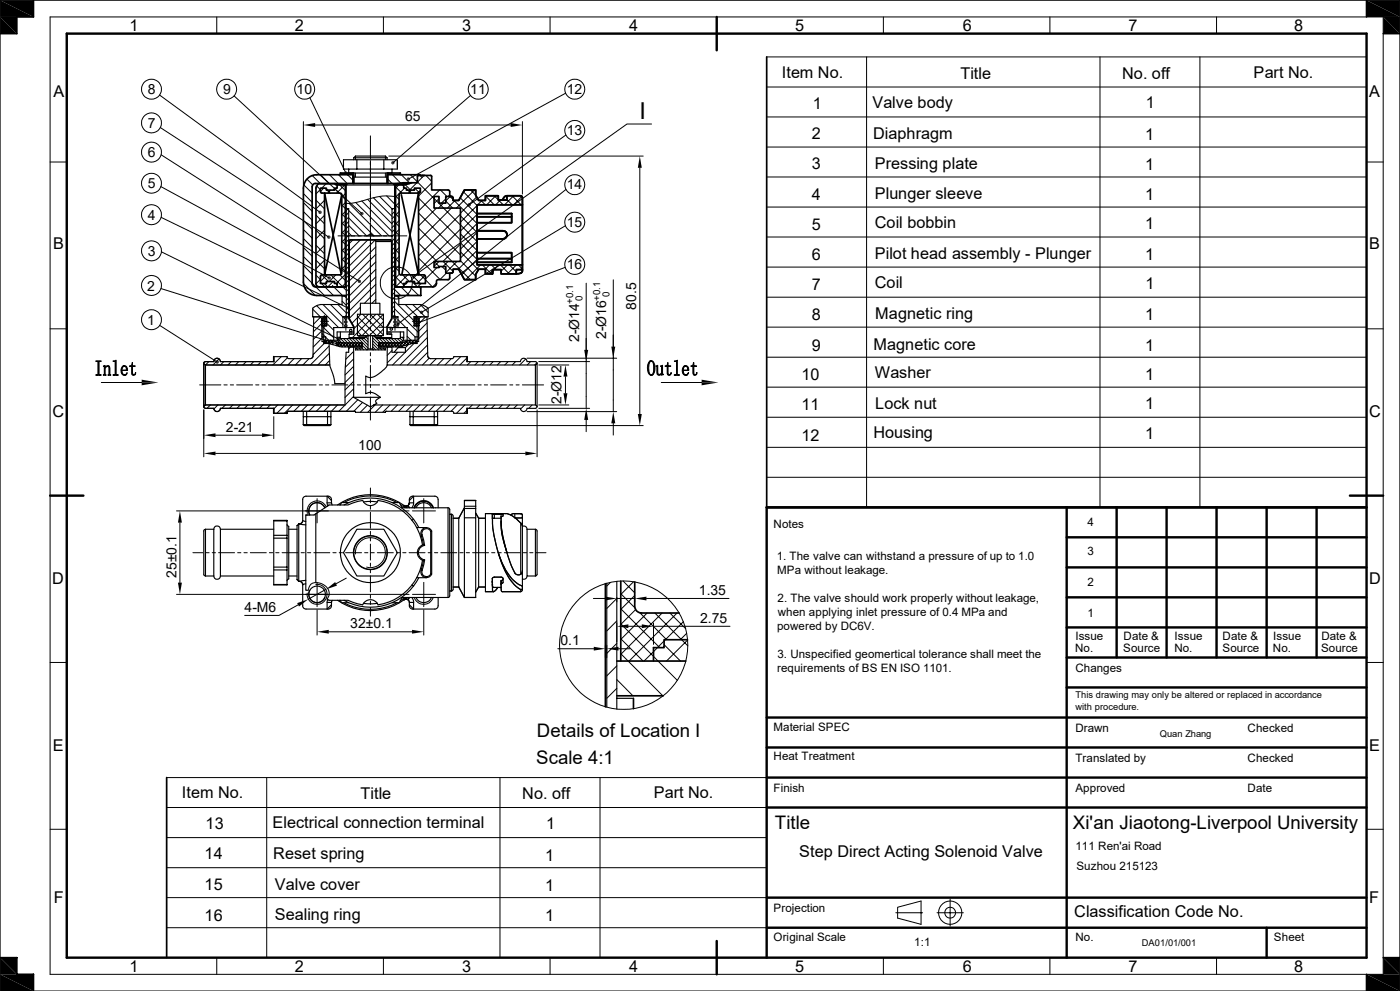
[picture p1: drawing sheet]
<svg xmlns="http://www.w3.org/2000/svg" width="420mm" height="297mm" viewBox="0 0 420 297" stroke-linecap="round" stroke-linejoin="round" font-family="sans-serif">
<defs><g id="words">
<text font-size="7" x="191.9" y="35.8">I</text>
<g font-size="5.6">
<text x="161" y="221">Details of Location I</text>
<text x="160.9" y="228.9">Scale 4:1</text>
<text x="232.5" y="248.5">Title</text>
<text x="321.9" y="248.5">Xi'an Jiaotong-Liverpool University</text>
</g>
<g font-size="4.9">
<text x="38.9" y="9.3">1</text>
<text x="88.5" y="9.3">2</text>
<text x="138.7" y="9.3">3</text>
<text x="188.7" y="9.3">4</text>
<text x="238.5" y="9.3">5</text>
<text x="288.8" y="9.3">6</text>
<text x="338.5" y="9.3">7</text>
<text x="388.3" y="9.3">8</text>
<text x="234.5" y="23.4">Item No.</text>
<text x="288.1" y="23.5">Title</text>
<text x="336.6" y="23.6">No. off</text>
<text x="376.1" y="23.3">Part No.</text>
<text x="16" y="29.1">A</text>
<text x="410.7" y="29.1">A</text>
<text x="243.9" y="32.6">1</text>
<text x="261.7" y="32.3">Valve body</text>
<text x="343.8" y="32.5">1</text>
<text x="243.6" y="41.7">2</text>
<text x="261.9" y="41.6">Diaphragm</text>
<text x="343.5" y="42">1</text>
<text x="243.6" y="50.8">3</text>
<text x="262.4" y="50.7">Pressing plate</text>
<text x="343.5" y="51">1</text>
<text x="243.6" y="59.9">4</text>
<text x="262.4" y="59.7">Plunger sleeve</text>
<text x="343.5" y="59.9">1</text>
<text x="243.6" y="69">5</text>
<text x="262.4" y="68.5">Coil bobbin</text>
<text x="343.5" y="68.7">1</text>
<text x="15.9" y="74.8">B</text>
<text x="243.6" y="78">6</text>
<text x="262.4" y="77.7">Pilot head assembly - Plunger</text>
<text x="343.5" y="77.9">1</text>
<text x="410.7" y="74.8">B</text>
<text x="243.6" y="87">7</text>
<text x="262.4" y="86.3">Coil</text>
<text x="343.7" y="86.7">1</text>
<text x="243.6" y="96">8</text>
<text x="262.6" y="95.7">Magnetic ring</text>
<text x="343.5" y="96">1</text>
<text x="243.6" y="105.1">9</text>
<text x="262" y="104.9">Magnetic core</text>
<text x="343.5" y="105.1">1</text>
<text x="240.4" y="113.8">10</text>
<text x="262.4" y="113.3">Washer</text>
<text x="343.5" y="113.8">1</text>
<text x="15.7" y="125.1">C</text>
<text x="240.4" y="122.8">11</text>
<text x="262.6" y="122.6">Lock nut</text>
<text x="343.5" y="122.6">1</text>
<text x="410.7" y="125.1">C</text>
<text x="262" y="131.4">Housing</text>
<text x="343.5" y="131.7">1</text>
<text x="240.4" y="132.1">12</text>
<text x="15.6" y="175">D</text>
<text x="410.7" y="175">D</text>
<text x="15.9" y="225">E</text>
<text x="410.7" y="225">E</text>
<text x="54.6" y="239.3">Item No.</text>
<text x="108.2" y="239.5">Title</text>
<text x="156.7" y="239.6">No. off</text>
<text x="196.1" y="239.3">Part No.</text>
<text x="61.7" y="248.5">13</text>
<text x="81.7" y="248.2">Electrical connection terminal</text>
<text x="163.8" y="248.5">1</text>
<text x="61.4" y="257.6">14</text>
<text x="82" y="257.6">Reset spring</text>
<text x="163.5" y="257.9">1</text>
<text x="239.8" y="256.9">Step Direct Acting Solenoid Valve</text>
<text x="61.4" y="266.7">15</text>
<text x="82.4" y="266.7">Valve cover</text>
<text x="163.5" y="266.9">1</text>
<text x="16.1" y="270.7">F</text>
<text x="61.4" y="275.9">16</text>
<text x="82.4" y="275.7">Sealing ring</text>
<text x="163.5" y="275.9">1</text>
<text x="322.2" y="275">Classification Code No.</text>
<text x="410.7" y="270.7">F</text>
<text x="38.9" y="291.3">1</text>
<text x="88.5" y="291.3">2</text>
<text x="138.6" y="291.2">3</text>
<text x="188.7" y="291.3">4</text>
<text x="238.5" y="291.2">5</text>
<text x="288.8" y="291.2">6</text>
<text x="338.5" y="291.2">7</text>
<text x="388.3" y="291.2">8</text>
</g>
<g font-size="4.2">
<text x="44.4" y="28.2">8</text>
<text x="66.9" y="28.2">9</text>
<text x="89" y="28.2">10</text>
<text x="141.1" y="28.2">11</text>
<text x="170" y="28.2">12</text>
<text x="44.4" y="38.3">7</text>
<text x="121.5" y="36.4">65</text>
<text x="170" y="40.5">13</text>
<text x="44.4" y="47">6</text>
<text x="44.4" y="56.3">5</text>
<text x="170" y="56.8">14</text>
<text x="44.4" y="65.9">4</text>
<text x="170" y="68">15</text>
<text x="44.4" y="76.7">3</text>
<text x="170" y="80.6">16</text>
<text x="44.2" y="87.1">2</text>
<text x="190.9" y="92.8" transform="rotate(-90 190.9 92.8)">80.5</text>
<text x="44.2" y="97.4">1</text>
<text x="181.9" y="101.6" transform="rotate(-90 181.9 101.6)">2-Ø16</text>
<text x="173.7" y="102.6" transform="rotate(-90 173.7 102.6)">2-Ø14</text>
<text x="168.4" y="121.2" transform="rotate(-90 168.4 121.2)">2-Ø12</text>
<text x="67.7" y="129.5">2-21</text>
<text x="107.5" y="134.8">100</text>
<text x="52.9" y="173.3" transform="rotate(-90 52.9 173.3)">25±0.1</text>
<text x="209.7" y="178.4">1.35</text>
<text x="73.3" y="183.4">4-M6</text>
<text x="105" y="188.3">32±0.1</text>
<text x="210" y="186.6">2.75</text>
<text x="168.1" y="193.4">0.1</text>
</g>
<g font-size="3.5">
<text x="232.1" y="158.1">Notes</text>
<text x="326.3" y="157.7">4</text>
<text x="233" y="167.8">1. The valve can withstand a pressure of up to 1.0</text>
<text x="326.3" y="166.4">3</text>
<text x="233.1" y="172">MPa without leakage.</text>
<text x="326.3" y="175.6">2</text>
<text x="233.3" y="180.3">2. The valve should work properly without leakage,</text>
<text x="233.3" y="184.5">when applying inlet pressure of 0.4 MPa and</text>
<text x="326.3" y="184.8">1</text>
<text x="233.1" y="188.7">powered by DC6V.</text>
<text x="322.6" y="191.7">Issue</text>
<text x="337.1" y="191.7">Date &amp;</text>
<text x="352.4" y="191.7">Issue</text>
<text x="366.8" y="191.7">Date &amp;</text>
<text x="382" y="191.7">Issue</text>
<text x="396.4" y="191.7">Date &amp;</text>
<text x="233.2" y="197.1">3. Unspecified geomertical tolerance shall meet the</text>
<text x="322.5" y="195.4">No.</text>
<text x="337" y="195.4">Source</text>
<text x="352.3" y="195.4">No.</text>
<text x="366.7" y="195.4">Source</text>
<text x="381.9" y="195.4">No.</text>
<text x="396.3" y="195.4">Source</text>
<text x="233.1" y="201.3">requirements of BS EN ISO 1101.</text>
<text x="322.6" y="201.3">Changes</text>
<text x="232.1" y="219.2">Material SPEC</text>
<text x="322.6" y="219.3">Drawn</text>
<text x="374.3" y="219.3">Checked</text>
<text x="232.1" y="227.9">Heat Treatment</text>
<text x="322.6" y="228.5">Translated by</text>
<text x="374.3" y="228.5">Checked</text>
<text x="232.1" y="237.4">Finish</text>
<text x="322.6" y="237.5">Approved</text>
<text x="374.3" y="237.5">Date</text>
<text x="322.6" y="254.7">111 Ren'ai Road</text>
<text x="322.9" y="260.7">Suzhou 215123</text>
<text x="232.1" y="273.4">Projection</text>
<text x="232.1" y="282.1">Original Scale</text>
<text x="274.3" y="283.6">1:1</text>
<text x="322.6" y="282.1">No.</text>
<text x="382.2" y="282.1">Sheet</text>
</g>
<g font-size="2.9">
<text x="182.9" y="89.1" transform="rotate(-90 182.9 89.1)">0</text>
<text x="171.9" y="91.1" transform="rotate(-90 171.9 91.1)">+0.1</text>
<text x="174.7" y="90.2" transform="rotate(-90 174.7 90.2)">0</text>
<text x="180" y="90.1" transform="rotate(-90 180 90.1)">+0.1</text>
</g>
<g font-size="2.8">
<text x="322.6" y="209.3">This drawing may only be altered or replaced in accordance</text>
<text x="322.6" y="212.9">with procedure.</text>
<text x="347.9" y="220.8">Quan Zhang</text>
<text x="342.5" y="283.6">DA01/01/001</text>
</g>
</g></defs>
<g fill="none" stroke="#000" stroke-width=".3">
<path d="M0 .1h419.9v296.9h-419.9zM15 5.1h400v286.9h-400zM65 5.1v5M115 5.1v5M165 5.1v5M230 17.1h180M260 17.1v135M265 5.1v5M315 5.1v5M330 17.1v135M360 17.1v135M365 5.1v5"/>
<path d="M47.9 28.5l48.1 35.1M48.1 38.2l50.5 32.9M70.2 28.7l38.3 35.3M91 36.4v19M93 29.3l10.8 22.6M94.5 37.5h58.7M141.1 28.6l-23.2 20.2M156.7 36.4v21.8M169.7 27.9l-47.2 25.8M195.5 37.2h-7.4l-64.7 46M230 26.1h180M230 35.1h180"/>
<path d="M15 48.6h5M48.3 55.9l50.5 27.4M48.3 46.4l59.5 37.9M91 58l2.6 2.6M91.1 55.4l2.5 2.5M92.1 53.7l1.7 1.7M93.7 52.6l2.4 2.4M94.8 60l2.6 2.6M95 55.8l1.1 1.1M96.1 56.8l-1.3 1.3M96.2 52.4l2.6 2.6M97.1 56.4l-1 1"/>
<path d="M97.5 56.4l.4 .4M97.8 55.1l-1.3 1.3M98.1 57l.9 .9M98.8 52.4l2.7 2.6M99.2 57l-.9 .9M100.3 56.5l1.4 1.4M101.1 56.3l-.1 .1M101.6 52.4l2.5 2.6M101.9 55.4l1.7 1.7M102.5 58.7l1.1 1.1M103.5 55.4l-2.5 2.5M103.6 58l-1.1 1.1"/>
<path d="M104.3 52.4l1.6 1.6M106.6 46.8v1.1M106.6 51.9v1.2M110.3 59.7l7.3 7.4M111.1 40.7v6.9M111.1 48.1v9M111.1 57.3v9.3M112 59.3l5.6 5.6M113.9 58.9l3.7 3.7M115.6 46.8v1.1M115.6 51.9v1.2M116 58.7l2.4 2.4"/>
<path d="M116.4 53.7l1.2 1.3M116.6 46.8h76.4M117.7 52.4l2.5 2.5M118.4 58.9a20.6 20.6 0 0 0-10.2 1.4l-2.7 .6-1.6 .1M118.7 58.7l1 1.1M118.7 56l1.8 1.9M119.7 55.4l-1 1M120.4 52.4l2.4 2.4M120.7 55.4l.4 .4M121.4 56.4l-2.7 2.7M121.6 55.4l1.6 1.6M121.7 56.4l.2 .2"/>
<path d="M122.3 57l.9 .9M123.1 52.4l2.2 2.2 2-2M123.5 57l-.9 .9M124.4 56.4l1.5 1.4M125.1 54.8l-2.2 2.2M125.2 54.5l17.9 17.9-5 4.9M125.6 59.4l12.5 12.5M125.8 52.4l.8 .8M126.1 57l-.8 .9M127.8 52.6l1.7 1.8M129.5 54.8l-3.9 4M131.7 59.5l-1.5 1.5"/>
<path d="M131.9 56.9l-6.3 6.3M132.1 56.9l2 2M133.7 59.6l-1.3 1.3M134.9 58.4l-.4 .5M135 58.9l.9 .9M135 58.9l-1.3 1.3M138 59.3l5.1 5-5 5M139 57.5l4.1 4.1-5 5M139.7 56.9l-.8 .8M141.1 56.9l1.6 1.6M142.4 56.9l-5.5 5.5M143 59l-4.9 4.9"/>
<path d="M145.6 58.7l2.7 2.7M146 58.7l-.4 .4M148.3 58.7l2.7 2.7M148.7 58.7l-2.7 2.7M150.1 59.9l-1.4 1.5M152.1 59.8l1.6 1.6M153.6 58.7l2.7 2.7M154.1 58.7l-2.7 2.7M156.4 58.7l.3 .3M156.6 58.8l-2.5 2.6M169.8 40.5l-29 20.9M169.8 56.8l-50.4 40.4"/>
<path d="M191.9 50.3v73.8M230 44.1h180M230 53h180M410 48.6h5M48.3 65.2l56 27M48.4 75.5l53.3 26.2M91 79.6l2.6 2.6M91 76.9l2.6 2.6M91 74.2l2.6 2.6M91 71.5l2.6 2.6M91 68.8l2.6 2.6M91 66.1l2.6 2.6"/>
<path d="M91 63.4l2.6 2.6M91 60.7l2.6 2.6M94.8 78l2.6 2.6M94.8 73.5l2.6 2.6M94.8 69l2.6 2.6M94.8 64.5l2.6 2.6M97.4 60l-2.6 2.6M97.4 64.5l-2.6 2.6M97.4 69l-2.6 2.6M97.4 73.5l-2.6 2.6M97.4 78l-2.6 2.6M101.4 70.7h3.2"/>
<path d="M102.5 77.6l1.1 1.1M102.5 66.8l1.1 1.1M102.5 61.4l1.1 1.1M102.5 74.9l1.1 1M102.5 72.2l1.1 1M102.5 69.5l1.1 1.1M102.5 64.1l1.1 1.1M103.6 74.2l-1.1 1M103.6 63.4l-1.1 1.1M103.6 66.1l-1.1 1M103.6 60.7l-1.1 1.1M103.6 68.8l-1.1 1.1"/>
<path d="M103.6 71.5l-1.1 1.1M103.6 76.9l-1.1 1M103.6 79.6l-1.1 1M103.9 62.3l.2 .2M104.5 62.5l-.6 .6M104.6 73.2l-.7 .7M104.6 79.9l-.7 .7M104.6 63.7l-.7 .8M104.6 65.1l-.7 .7M104.6 66.4l-.7 .7M104.6 67.7l-.7 .8M104.6 69.1l-.7 .7"/>
<path d="M104.6 70.4l-.7 .8M104.6 71.8l-.7 .7M104.6 74.5l-.7 .7M104.6 75.8l-.7 .8M104.6 77.2l-.7 .7M104.6 78.5l-.7 .8M104.6 69.8l.9 .9h1M104.6 67.6l3.1 3.1M104.6 65.3l5.4 5.4M104.6 63.1l7.6 7.6M104.7 61l9.8 9.7M105.9 71.9l-1.2 1.1"/>
<path d="M106.7 60.7l10 10M107.4 70.7h1M108.1 71.9l-3.4 3.4M108.5 60.2l9.1 9.1M109.3 70.7h4.8M110.4 71.9l-5.7 5.6M111.1 66.8v9.4M111.1 76.4v9.3M112.6 71.9l-7.9 7.9M112.7 74l-8 8M112.7 76.2l-8 8M112.7 78.5l-8 8"/>
<path d="M115 70.7h1M116.9 70.7h1M117.9 62.5l-.3 .3M118.4 72.9l-.8 .7M118.4 79.6l-.8 .7M118.4 63.4l-.8 .8M118.4 64.8l-.8 .7M118.4 66.1l-.8 .8M118.4 67.5l-.8 .7M118.4 68.8l-.8 .8M118.4 70.1l-.8 .8M118.4 71.5l-.8 .8"/>
<path d="M118.4 74.2l-.8 .7M118.4 75.6l-.8 .7M118.4 76.9l-.8 .7M118.4 78.2l-.8 .8M118.7 77.6l1 1M118.7 72.2l1 1M118.7 74.9l1 1M118.7 69.5l1 1M118.7 66.8l1 1.1M118.7 64.1l1 1.1M118.7 61.4l1 1M118.8 70.7h3.2"/>
<path d="M119.7 71.5l-1 1.1M119.7 63.4l-1 1.1M119.7 68.8l-1 1.1M119.7 76.9l-1 1M119.7 79.6l-1 1M119.7 66.1l-1 1.1M119.7 60.7l-1 1.1M119.7 74.2l-1 1M125.6 68.4l15.5 15.4M125.6 77.3l6.5 6.5M125.6 72.9l5.5 5.5M125.6 63.8l12.5 12.6"/>
<path d="M130.2 62.2l.2 .2M130.3 78.4l1.4 1.5M130.9 62.4l-5.3 5.3M131.7 78.4l-1.5 1.4M132.6 79.9l1.1 1.1M133.1 60.9l-1.6 1.5M133.7 60.3l2.1 2.1M134.4 78.4l-1.5 1.5M135.4 62.4l-9.8 9.8M136.2 60.1l6.9 6.9M136.5 60.1l-2.3 2.3M137.1 78.4l-3.4 3.3"/>
<path d="M138.1 73.2l-5.2 5.2 3 3M138.1 64.2l-12.5 12.5M138.1 68.7l-12.5 12.5M138.1 70.1l5 5-5.6 5.6M138.1 75.5l5.4 5.4M138.1 78.1l4.6 4.7M138.1 72.8l5 5M138.1 64.7l5 5-5 5M143.1 77.7l-4.6 4.6M143.1 67l-5 5M144.2 79.4l-4.5 4.4M144.3 60.1l1.3 1.3"/>
<path d="M144.6 60.1l-1.3 1.3M144.7 79.4l2.7 2.7M146.9 79.4l-1.3 1.3M147.4 79.4l1.4 1.4M149.6 79.4l-1.5 1.4M150.1 79.4l2.7 2.7M152.3 79.4l-2 1.9M152.8 79.4l2.1 2M154.9 79.4l-2.7 2.7M155.5 79.4l1.2 1.2M169.6 67.6l-43.2 26M230 62.1h180"/>
<path d="M230 71h180M15 98.6h5M47.9 97.5l17.3 11M48.3 86.5l53.2 16.7M91 82.3l6.3 6.3M91.1 85l3.5 3.6M93.8 92.7l2.3 2.3M94.8 82.5l1.3 1.3M95 91.6l6.6 6.6M96.1 95.1l-2 2.1M96.1 83.7l-1.3 1.3M96.1 84.7l3.9 3.9"/>
<path d="M96.2 96.3h2.4M96.5 96.9l-2.5 2.5M96.5 96.5l1.1 1.1M96.5 82.4l2.1 2M96.6 95.9l1.3 1.3M96.6 99.1l-2.6 2.6M96.6 100l1 1M96.6 97.7l3.5 3.5M96.6 97.6v4.8M96.7 95.4l1.3 1.2M96.9 91.3l6 5.9M97.1 95l.9 1"/>
<path d="M97.1 97.7v3.3M97.3 94.5v3.5M97.5 95l-1 1M97.8 95.4l-1.2 1.3M98 95.9l-1.3 1.3M98 96.6l-1 1M98 96.9l2.1 2.1M98.1 82.4l-2 1.9M99.1 91.3l3.8 3.7M99.2 82.4l4.7 4.6M99.7 85.6l3 3M99.9 84.4l-1.6 1.6-1-1"/>
<path d="M100.8 82.4l-2 2M101.4 91.3l2.5 2.5M101.9 82.4l1.7 1.6M102.5 80.3l1.1 1M102.6 90.3l1.3 1.2M103.4 88.8l.5 .5M103.6 82.3l-2.7 2.7M103.6 85l-1 1M103.8 94.5v4.5M104.6 86.6l-.7 .7M104.6 93.3l-.7 .8M104.6 81.2l-.7 .8"/>
<path d="M104.6 82.5l-.7 .8M104.6 83.9l-.7 .8M104.6 85.3l-.7 .7M104.6 88l-.7 .7M104.6 89.3l-.7 .7M104.6 90.6l-.7 .8M104.6 92l-.7 .8M104.6 94.7l-.3 .3M107.2 94.9l5.7 5.7M107.2 99.4l1.3 1.2M107.2 97.1l3.5 3.5M108.1 92.1l-3.4 3.4"/>
<path d="M108.3 94.2l-2.8 2.7M108.8 94.2l6.2 6.2M110.5 94.2l-4.4 4.4M111 94.2l4 4M111.1 85.9v4.5M111.1 90.5v4.7M111.1 96.2v.9M111.1 98.1v.9M111.1 100v4.7M112.7 80.7l-8 8M112.7 83l-8 8M112.7 85.2l-8 8"/>
<path d="M112.7 87.5l-3.4 3.4M112.7 89.7l-1.1 1.2M112.8 94.2l-7.1 7M113.3 94.2l1.7 1.7M113.7 98.1h3.8M115 94.2l-6.4 6.4M115 96.4l-4.1 4.2M115 98.6l-1.9 2M118.4 94.8l.2 .2M118.4 86.3l-.8 .8M118.4 93l-.8 .8M118.4 83.6l-.8 .8"/>
<path d="M118.4 80.9l-.8 .8M118.4 82.3l-.8 .7M118.4 85l-.8 .7M118.4 87.7l-.8 .7M118.4 89l-.8 .7M118.4 90.4l-.8 .7M118.4 91.7l-.8 .8M118.4 94.4l-.6 .6M118.4 92.5l7.2 7.3M118.4 86.7l1.8 1.9M118.4 90.3l5.8 5.8M118.5 94.5v4.5"/>
<path d="M118.7 85.6l.3 .4M118.7 83l2.4 2.4M118.7 80.3l1 1M119.1 88.8l.5 .5M119.4 98l.1 .2M119.4 95.8l2.4 2.4M119.8 82.2l-1.1 1.1M120.3 86l2.6 2.6M120.8 82.4l2 2M121.6 91.3l3.7 3.7M121.8 85l-.7 .6M122.1 98.6l2.4 2.4"/>
<path d="M122.3 82.4l-3.6 3.6M122.4 84.4l-.5 .5M123 86l2.6 2.6M123.5 82.4l2.6 2.6M123.6 84.4l1.6 1.6M123.7 96.3h2.3M123.8 91.3l3.8 3.7M124.4 95.4l1.3 1.3M124.7 95l1 1.1M125 94.5v3.5M125 82.4l-2 2M125.1 97.7v3.3"/>
<path d="M125.2 95l-1 .9 1.3 1.3M125.5 95.4l-1.3 1.2 1 1M125.6 81.8l4.1 4.2M125.6 97.6v4.8M125.7 95.8l-1.3 1.4M125.7 86l.5 .5M125.7 96.5l-1 1M126.1 91.3l2.3 2.3M126.3 85l-1 1M127.5 82.6l-2.4 2.4M127.7 95l-2 1.9M128.1 96.7l-2.5 2.6"/>
<path d="M128.2 98.9l-3.1 3.1M130.9 84.8l-1.1 1.2M131.1 80.2l-3.5 3.5M133.7 81.8v.1M133.9 81.9l-1.9 1.9M134.6 81.9l.3 .3M142.7 83.5l-.3 .3M147.7 81.2l-.8 .9M156.7 80.3l-.5 .5M169.5 80.1l-44.1 16.7M175.9 84.9v37.5M184 83.9v39.5"/>
<path d="M230 80.1h180M230 89.1h180M230 98h180M410 98.6h5M30.4 114.6h12.1M59.9 115.4h6.4M62.7 108.4l-1.1 1M65.7 107.6l-1.8 1.8M67.1 108.4l-1 1M67.2 115.4h1M69.1 115.4h1M69.4 108.4l-1 1"/>
<path d="M71 115.4h4.8M71.6 108.4l-1 1M73.9 108.4l-1 1M76.1 108.4l-1 1M76.7 115.4h1M78.4 108.4l-1.1 1M78.6 115.4h1M80.5 115.4h4.8M80.6 108.4l-1 1M84.4 106.9l-2.6 2.5M86.2 107.3l-2.1 2.1M86.2 115.4h1"/>
<path d="M88.1 115.4h1M88.2 107.5l-1.8 1.9M90 115.4h4.8M90.5 107.5l-1.9 1.9M92.7 107.5l-1.9 1.9M95.8 115.4h.9M97 101l-3 3M97.2 103l-3.3 3.3M97.4 102.9v.1M97.4 102.1l.9 .9M97.7 115.4h.9M97.7 101.1l.9 .9"/>
<path d="M98.2 102l1.2 1.2M98.2 102l-.8 .8M98.7 103.7l-5.6 5.7M98.8 105.9l-3.5 3.5M98.9 108l-1.3 1.4M99.1 102l.8 .8M99.1 102l-1 1M99.6 115.4h4.8M99.8 102.2l-.9 .8M99.9 103l-.2 .3M101.1 101.3l2.7 2.7M101.3 102.5l-.4 .4 1 1"/>
<path d="M101.5 102.6l1.4 1.4M101.8 101.1l2.8 2.9M101.9 102.7l-.9 .9M102.8 102.8l-1 1M103 101.5l2.5 2.5M103.7 102.8l-1.2 1.2M104 101.5l2.5 2.5M104.6 102.8l-1.2 1.2M104.9 101.5l2.5 2.5M105.3 115.4h1M105.5 102.8l-1.2 1.2M105.7 101.5l2.5 2.5"/>
<path d="M106.1 105.3l-2.4 2.4M106.1 107.6l-2.5 2.5M106.1 109.8l-2.6 2.6M106.1 112.1l-2.6 2.5M106.1 114.3l-2.6 2.6M106.1 116.5l-2.6 2.6M106.1 118.8l-4.5 4.5M106.4 102.8l-1.8 1.8M106.6 101.5l3.5 3.4M106.8 104.4l.6 .5M107.2 115.4h1M107.3 102.8l-1.2 1.2"/>
<path d="M107.4 119.8l-3.5 3.5M107.6 101.5l2.8 2.9M107.7 104.4l.5 .5M108.2 102.8l-1.2 1.2M108.5 101.5l1.9 2M108.6 103.3l-.7 .7M108.6 104.4l.5 .5M109.1 115.4h4.8M109.2 101.4l1.2 1.1M109.7 101l.7 .6M110.2 100.6l.2 .2M111.1 119v6.9"/>
<path d="M111.1 105.7v.9M111.1 107.6v.9M111.1 109.5v4.8M111.1 115.2v1M111.1 117.1v1M111.8 101.3l2.8 2.7M111.8 104.9h.1M111.8 103.9l.9 1M111.8 103l1.8 1.9M111.8 102.2l1.8 1.8M112.1 100.6l3.3 3.4M113.6 103.9v.1"/>
<path d="M113.8 101.5l2.5 2.5M114 104.4l.6 .5M114.5 102.8l-.9 .8M114.7 101.5l2.5 2.5M114.8 115.4h1M114.9 104.4l.5 .5M115.4 102.8l-1.2 1.2M115.6 101.5l2.5 2.5M116.3 102.8l-1.2 1.2M116.4 104l-.2 .3M116.5 101.5l2.5 2.5M116.7 115.4h1"/>
<path d="M117.2 102.8l-1.2 1.2M117.4 101.5l2.5 2.5M117.6 105l-1.4 1.5M118.1 102.8l-1.2 1.2M118.3 101.5l2.3 2.3 1.7-1.6M118.6 115.4h4.8M119 102.8l-1.2 1.2M119.2 101.5l1.2 1.1M119.3 105.6l-3.1 3.2M119.9 102.8l-1.2 1.2M120.1 101.5l.7 .7M120.4 102.7l.9 .9"/>
<path d="M120.6 101.1l.5 .5M121 102.5l-1.4 1.5M121.2 102.5l.8 .9M121.6 105.6l-3.8 3.8M121.8 102.3l.9 .9M122.1 100.8l2.2 2.2M122.6 102.1l.8 .9M123.4 102l-1.5 1.4M124.2 102l.7 .6M124.2 102l-1.1 1.1M124.3 115.4h1M124.9 102.3l-3.3 3.2"/>
<path d="M126.2 115.4h1M128.1 115.4h4.8M128.2 101.1l-8.2 8.3M128.3 103.4l-6 6M128.3 105.6l-3.8 3.8M128.7 107.4l-2 2M130.9 107.5l-1.9 1.9M133.1 107.5l-1.9 1.9M133.9 115.4h.9M135.4 107.5l-1.9 1.9M135.8 115.4h.9M137.7 115.4h4.8"/>
<path d="M138.2 106.9l-2.5 2.5M140.1 107.2l-2.1 2.2M141.2 108.4l-1 1M143.4 115.4h1M143.5 108.4l-1 1M145.3 115.4h1M145.7 108.4l-1 1M147.2 115.4h4.7M148 108.4l-1.1 1M150.2 108.4l-1 1M152.4 108.4l-1 1M152.9 115.4h.9"/>
<path d="M154.7 108.4l-1 1M154.8 115.4h.9M156.7 115.4h6.4M157.7 107.6l-1.8 1.8M158.1 107.4h26.9M159.2 108.4l-1 1M161.1 108.7l-.7 .7M161.6 109.4h9M161.6 108.4h15.3M169.6 112.9v5M198.4 114.6h12.1M230 107.1h180"/>
<path d="M230 116h180M61.1 121.8v.1M61.1 122.9v14M63.1 121.4l-1 1M64.6 135.9h93M64.6 130.4h14M65.4 121.4l-1.3 1.2M67.6 121.4l-1 1M69.8 121.4l-1 1M72.1 121.4l-1 1M74.3 121.4l-1 1M76.6 121.4l-1 1"/>
<path d="M78.8 121.4l-.9 1M81.1 121.4l-1 1M82.1 124.9v6.5M83.3 121.4l-1.2 1.2M85.6 121.4l-2.5 2.5M87.8 121.4l-2.5 2.5M90 121.4l-1.9 1.9M92.3 121.4l-1.9 1.9M94.5 121.4l-1.9 1.9M96.8 121.4l-1.9 1.9M99 121.4l-1.8 1.9M101.3 121.4l-1.9 1.9"/>
<path d="M108.8 120.6l-2.7 2.7M110.2 121.5l-2.1 2.1M112.5 121.4l-2.2 2.2M114.8 121.4l-2.2 2.2M117 121.4l-2.2 2.2M119.3 121.4l-2 1.9M121.5 121.4l-1.9 1.9M123.7 121.4l-1.9 1.9M126 121.4l-1.9 1.9M128.2 121.4l-1.9 1.9M130.5 121.4l-1.9 1.9M131.1 127.6h61.9"/>
<path d="M132.7 121.4l-1.9 1.9M135 121.4l-1.9 1.9M137.2 121.4l-1.9 1.9M139.4 121.4l-2.5 2.5M140.1 122.9l-.9 1M141.7 121.4l-1 1M143.9 121.4l-1 1M146.2 121.4l-1 1M148.4 121.4l-1 1M150.7 121.4l-1.1 1M152.9 121.4l-1 1M155.2 121.4l-1.1 1"/>
<path d="M157.4 121.4l-1.3 1.2M158.1 123.4h26.9M159.6 121.4l-1 1M161.1 122.9v14M161.6 121.4h9M161.6 122.4h15.3M175.9 125.9v3.5M184 126.9v3.5M230 125.1h180M230 134.1h180M53 153.1h69.7M54 156.6v18"/>
<path d="M91.6 153.1h6.9M95.1 149.4v7.3M97.9 151.9a3 3 0 0 0-3.8-1.6 3 3 0 0 0-1.9 3.6M111.1 146.3v2.5M111.1 149.7v1M111.1 151.6v1M111.1 153.5v4.8M111.1 159.3v.9M123.7 153.1h6.9M124.3 152.2a2.99 2.99 0 0 1 2.8-2.1 2.99 2.99 0 0 1 2.9 2.1M127.1 149.4v7.3M230 143h180"/>
<path d="M53 178.1h69.7M57.9 165.7h2.9M61.8 165.7h.9M63.7 165.7h.9M65.6 165.7h4.8M71.3 165.7h1M73.2 165.7h1M75.1 165.7h4.8M80.8 165.7h1M82.7 165.7h1M84.6 165.7h4.8M90.3 165.7h1"/>
<path d="M91.6 178.1h6.9M92.2 165.7h1M92.5 176.9a2.48 2.48 0 0 1 3.7-2.1 2.99 2.99 0 0 1 1.9 4.7M94.1 165.7h4.8M94.7 175.2a2.99 2.99 0 0 1 3.4 2.8 2.99 2.99 0 0 1-3.1 3.1 2.99 2.99 0 0 1-2.8-3.3M95.1 174.5v7.3M97.7 176.7l-5.2 2.9M99.9 165.7h.9M101.8 165.7h.9M103.7 165.7h4.8M103.9 173.3l-3.1 1.7M106.6 166a4.5 4.5 0 0 1 4.6-4.9 4.5 4.5 0 0 1 4.4 5.1 4.5 4.5 0 0 1-5.6 3.8"/>
<path d="M109.4 165.7h1M111.1 161.2v.9M111.1 163.1v4.8M111.1 168.8v1M111.1 170.7v1M111.1 172.6v4.8M111.1 178.3v1M111.3 165.7h1M113.2 165.7h4.8M118.9 165.7h1M120.8 165.7h1M122.7 165.7h4.8"/>
<path d="M123.7 178.1h6.9M124.3 179.1a2.99 2.99 0 0 0 2.8 2 2.99 2.99 0 0 0 2.9-2M127.1 174.5v7.3M128.4 165.7h1M130.3 165.7h1M132.2 165.7h4.8M138 165.7h.9M139.9 165.7h.9M141.8 165.7h4.8M147.5 165.7h1M149.4 165.7h1M151.3 165.7h4.8"/>
<path d="M152.1 165.6h.1M157 165.7h1M158.9 165.7h1M160.8 165.7h3M178 179.4h3.5M183.1 174.5l-1.1 1.1M185 179v1.4M186.2 177.9l4.3 4.3M186.9 174.1l3.5 3.6M190 174.4l-3.8 3.8M190.4 178.5l-4.2 4.2M190.4 179.4h-5.4l-3 3"/>
<path d="M190.4 179.1v1.3M193.9 179.4h24.8M15 198.5h5M89.5 181.3l-5.8 3.1h-10.3M95.1 182.8v7.5M98.6 189.4h25M111.1 180.2v1M111.1 182.1v2.6M127.1 182.8v7.5M167.3 194.4h10.8M181.6 193.4v3.7M181.6 194.4h.4"/>
<path d="M182 193.4v3.7M185 186.1l-3 3M185 192.8l-3 3M185 199.6l-3 3M185 186.7v5.7M185.5 194.4h3.5M186.2 195.9l12.6 12.6M186.2 186.9l17 17M186.2 191.4l6.7 6.7M186.2 182.5l11.7 11.6M188.5 187.7h4M190.7 182.7l-4.5 4.5"/>
<path d="M191.9 183.6l8.1 8.1M194.1 183.7l-7.9 7.9M196 186.7v6.4M196 187.7h23M196.5 183.7l9.8 9.8M198.6 183.7l-12.4 12.4M199.2 193.2l4.9 4.9M201 183.7l4.7 4.7M203.1 183.7l-14.4 14.4M205 186.3l-11.8 11.8M206 189.8l-1.9 1.9M206.3 191.8l-6.4 6.3"/>
<path d="M410 198.5h5M185 206.3l-3 3M185 203.7l4.9 4.8M50 233h180M80 233v54M150 233v54M180 233v54M15 248.5h5M50 242h180M50 251h180M410 248.5h5M50 260.1h180"/>
<path d="M50 269h180M50 278h180M268.7 273.6h8.1M269.3 271.9l7-1.9v7l-7-1.8zM281.1 273.6h7.9M285 269.5v8.1M65 287v5M115 287v5M165 287v5M265 287v5M315 287v5M365 287v5"/>
<circle cx="45.4" cy="36.8" r="3"/>
<circle cx="45.4" cy="26.7" r="2.99"/>
<circle cx="68" cy="26.7" r="3"/>
<circle cx="91.4" cy="26.7" r="3"/>
<circle cx="143.5" cy="26.7" r="3"/>
<circle cx="172.4" cy="26.7" r="3"/>
<circle cx="172.4" cy="39.1" r="3"/>
<circle cx="45.4" cy="45.6" r="2.99"/>
<circle cx="45.4" cy="54.9" r="2.99"/>
<circle cx="172.4" cy="55.4" r="3"/>
<circle cx="45.4" cy="75.2" r="2.99"/>
<circle cx="45.4" cy="64.3" r="2.99"/>
<circle cx="172.4" cy="79.2" r="3"/>
<circle cx="172.4" cy="66.6" r="3"/>
<circle cx="45.4" cy="85.6" r="2.99"/>
<circle cx="45.4" cy="95.8" r="2.99"/>
<circle cx="118.9" cy="84.8" r="4.8"/>
<circle cx="187.1" cy="193.4" r="19.2"/>
<circle cx="285" cy="273.5" r="3.5"/>
<circle cx="285" cy="273.5" r="1.63"/>
</g>
<g fill="none" stroke="#000" stroke-width=".72">
<path d="M20 10.1h390v276.9h-390zM215 5.1v10M15 148.5h10M320 152.1v134.9M335 152.1v45M350 152.1v45M365 152.1v45M380 152.1v45M395 152.1v45M405 148.5h10M410 152.1h-180v134.9M320 179h90"/>
<path d="M320 170.1h90M320 161h90M320 197.1h90M320 188h90M230 215.1h180M320 206h90M230 233h180M230 224h180M230 242h180M230 278h180M230 269h180M380 278v9"/>
<path d="M215 282v10"/>
</g>
<g fill="#000">
<path d="M0 .1l10 5h-10zM0 5.1l5 5h-5zM0 5.1h5v5zM0 .1h10v5zM410 .1l9.9 5h-9.9zM410 .1h9.9v5zM415 5.1l4.9 5h-4.9zM415 5.1h4.9v5zM91 37.5l3.5-.6v1.2zM153.2 36.9l3.5 .6-3.5 .6zM103.3 51.9h.5l-.5 .2zM103.3 52.1l.5-.2-.3 .4z"/>
<path d="M103.4 51.6l.4 .3h-.5zM103.8 51.9l-.1 .5-.2-.1zM103.4 51.6l.1-.2 .3 .5zM103.8 51.9l.2 .4-.3 .1zM103.5 51.4h.3v.5zM103.8 51.9l.4 .3-.2 .1zM103.8 51.4l.3 .1-.3 .4zM103.8 51.9h.5l-.1 .3zM104.1 51.5l.1 .1-.4 .3zM103.8 51.9l.4-.3 .1 .3zM117.4 48.6l.5 .2-.5 .1zM117.4 48.9l.5-.1-.4 .3z"/>
<path d="M117.5 49.1l.4-.3-.2 .5zM117.5 48.4l.4 .4-.5-.2zM117.9 48.8v.5h-.2zM117.5 48.4l.3-.1 .1 .5zM117.9 48.8l.3 .3-.3 .2zM117.8 48.3h.2l-.1 .5zM117.9 48.8l.4 .1-.1 .2zM118 48.3l.2 .2-.3 .3zM117.9 48.8l.5-.1-.1 .2zM117.9 48.8l.3-.3 .2 .2zM122 53.7h.5l-.5 .2zM122 53.9l.5-.2-.2 .4z"/>
<path d="M122.1 53.4l.4 .3h-.5zM122.5 53.7v.5l-.2-.1zM122.3 53.2l.2 .5-.4-.3zM122.5 53.7l.2 .4-.2 .1zM122.3 53.2h.2v.5zM122.5 53.7l.4 .2-.2 .2zM122.5 53.2l.3 .1-.3 .4zM122.5 53.7h.5l-.1 .2zM122.8 53.3l.1 .1-.4 .3zM122.5 53.7l.4-.3 .1 .3zM191.9 46.8l.6 3.5h-1.2zM95.5 63.6h.5l-.5 .2z"/>
<path d="M95.5 63.8l.5-.2-.3 .5zM95.6 63.3l.4 .3h-.5zM96 63.6v.5h-.3zM95.8 63.2l.2 .4-.4-.3zM96 63.6l.2 .5h-.2zM95.8 63.2l.3-.1-.1 .5zM96 63.6l.4 .3-.2 .2zM96.1 63.1l.2 .1-.3 .4zM96 63.6l.5 .1-.1 .2zM96.3 63.2l.2 .2-.5 .2zM96 63.6l.5-.2v.3zM98.1 71l.5 .1-.4 .2z"/>
<path d="M98.2 70.8l.4 .3-.5-.1zM98.2 71.3l.4-.2-.2 .4zM98.6 71.1v.5l-.2-.1zM98.2 70.8l.2-.2 .2 .5zM98.6 71.1l.3 .4-.3 .1zM98.4 70.6h.3l-.1 .5zM98.6 71.1l.5 .2-.2 .2zM98.7 70.6l.2 .1-.3 .4zM98.6 71.1h.5v.2zM98.9 70.7l.2 .1-.5 .3zM98.6 71.1l.5-.3v.3zM108.1 63.9l.4 .1-.4 .2z"/>
<path d="M108.1 64.2l.4-.2-.3 .4zM108.2 63.7l.3 .3-.4-.1zM108.5 64v.5l-.3-.1zM108.2 63.7l.2-.2 .1 .5zM108.5 64l.2 .5h-.2zM108.4 63.5h.3l-.2 .5zM108.5 64l.4 .3-.2 .2zM108.7 63.5l.2 .1-.4 .4zM108.5 64l.6 .1-.2 .2zM108.5 64l.6-.1v.2zM108.9 63.6l.2 .3-.6 .1zM140.3 61.4h.5l-.4 .3z"/>
<path d="M140.3 61.2l.5 .2h-.5zM140.4 61.7l.4-.3-.3 .4zM140.5 61l.3 .4-.5-.2zM140.8 61.4v.5l-.3-.1zM140.5 61l.2-.1 .1 .5zM140.8 61.4l.3 .4-.3 .1zM140.7 60.9h.3l-.2 .5zM140.8 61.4l.4 .2-.1 .2zM141 60.9l.2 .2-.4 .3zM140.8 61.4l.5-.1-.1 .3zM140.8 61.4l.4-.3 .1 .2zM98.3 83.3h.5l-.5 .3z"/>
<path d="M98.3 83.1l.5 .2h-.5zM98.3 83.6l.5-.3-.3 .4zM98.3 83.1l.2-.2 .3 .4zM98.8 83.3v.5l-.3-.1zM98.5 82.9l.3-.1v.5zM98.8 83.3l.2 .4-.2 .1zM98.8 82.8h.2l-.2 .5zM98.8 83.3l.4 .2-.2 .2zM98.8 83.3h.5l-.1 .2zM99 82.8l.2 .2-.4 .3zM98.8 83.3l.4-.3 .1 .3zM103.8 92.3l.5-.1-.4 .3z"/>
<path d="M103.8 92l.5 .2-.5 .1zM103.9 92.5l.4-.3-.2 .5zM104 91.8l.3 .4-.5-.2zM104.3 92.2v.6l-.2-.1zM104 91.8l.2-.1 .1 .5zM104.3 92.2l.3 .5-.3 .1zM104.2 91.7l.3 .1-.2 .4zM104.3 92.2l.4 .3-.1 .2zM104.5 91.8l.2 .1-.4 .3zM104.3 92.2h.5l-.1 .3zM104.3 92.2l.4-.3 .1 .3zM107.3 84.3h.5l-.4 .3z"/>
<path d="M107.4 84.6l.4-.3-.3 .5zM107.4 84.1l.4 .2h-.5zM107.8 84.3v.5h-.3zM107.6 83.9l.2 .4-.4-.2zM107.8 84.3l.2 .5h-.2zM107.6 83.9l.2-.1v.5zM107.8 84.3l.4 .3-.2 .2zM107.8 83.8l.3 .1-.3 .4zM107.8 84.3l.5 .1-.1 .2zM108.1 83.9l.1 .2-.4 .2zM107.8 84.3l.4-.2 .1 .3zM118.9 97.2h.5l-.4 .3z"/>
<path d="M118.9 97l.5 .2h-.5zM119 97.5l.4-.3-.2 .4zM119 96.8l.4 .4-.5-.2zM119.4 97.2l.1 .5-.3-.1zM119 96.8l.3-.1 .1 .5zM119.4 97.2l.3 .4-.2 .1zM119.3 96.7h.2l-.1 .5zM119.4 97.2l.4 .2-.1 .2zM119.5 96.7l.3 .2-.4 .3zM119.4 97.2l.4-.1v.3zM119.4 97.2l.4-.3v.2zM124.9 96.7l.5 .1-.5 .1z"/>
<path d="M124.9 96.9l.5-.1-.3 .4zM125 96.4l.4 .4-.5-.1zM125.4 96.8l-.1 .5-.2-.1zM125 96.4l.2-.1 .2 .5zM125.4 96.8l.2 .4-.3 .1zM125.2 96.3h.3l-.1 .5zM125.4 96.8l.4 .3-.2 .1zM125.5 96.3l.2 .1-.3 .4zM125.4 96.8l.5 .1-.1 .2zM125.4 96.8l.5-.2v.3zM125.7 96.4l.2 .2-.5 .2zM125.9 93.6h.5l-.4 .3z"/>
<path d="M126 93.3l.4 .3h-.5zM126 93.9l.4-.3-.2 .4zM126.4 93.6v.5l-.2-.1zM126 93.3l.2-.1 .2 .4zM126.4 93.6l.3 .4-.3 .1zM126.2 93.2l.2-.1v.5zM126.4 93.1l.3 .1-.3 .4zM126.4 93.6l.5 .3-.2 .1zM126.4 93.6h.6l-.1 .3zM126.7 93.2l.2 .1-.5 .3zM126.4 93.6l.5-.3 .1 .3zM42.5 113.8l5 .8h-5z"/>
<path d="M42.5 114.6h5l-5 .9zM64.7 108.5h.5l-.5 .2zM64.7 108.2l.5 .3h-.5zM64.7 108.7l.5-.2-.3 .4zM65.2 108.5v.5l-.3-.1zM64.7 108.2l.2-.2 .3 .5zM65.2 108.5l.2 .4-.2 .1zM64.9 108h.3v.5zM65.2 108.5l.4 .3-.2 .1zM65.2 108l.2 .1-.2 .4zM65.2 108.5h.5l-.1 .3zM65.4 108.1l.2 .1-.4 .3z"/>
<path d="M65.2 108.5l.4-.3 .1 .3zM101 103l.5 .2-.5 .1zM101 103.3l.5-.1-.4 .3zM101.1 102.8l.4 .4-.5-.2zM101.5 103.2l-.2 .4-.2-.1zM101.2 101.7h.5l-.4 .3zM101.3 101.5l.4 .2h-.5zM101.3 102l.4-.3-.2 .5zM101.5 103.2l.1 .5-.3-.1zM101.1 102.8l.3-.1 .1 .5zM101.4 101.3l.3 .4-.4-.2zM101.7 101.7v.5h-.2z"/>
<path d="M101.5 103.2l.3 .3-.2 .2zM101.4 102.7h.2l-.1 .5zM101.4 101.3l.3-.1v.5zM101.7 101.7l.3 .4-.3 .1zM101.5 103.2l.5 .1-.2 .2zM101.6 102.7l.3 .1-.4 .4zM101.7 101.2l.2 .1-.2 .4zM101.5 103.2l.5-.1v.2zM101.5 103.2l.4-.4 .1 .3zM101.7 101.7l.5 .2-.2 .2zM101.9 101.3l.2 .1-.4 .3zM101.7 101.7h.5v.2z"/>
<path d="M101.7 101.7l.4-.3 .1 .3zM169.6 109.4l.6 3.5h-1.2zM169 117.9h1.2l-.6 3.5zM175.3 104.9h1.1l-.5 3.5zM183.4 103.9h1.2l-.6 3.5zM210.5 113.8l5 .8h-5zM210.5 114.6h5l-5 .9zM61.1 135.9l3.5-.6v1.2zM61.1 130.4l3.5-.5v1.1zM78.6 129.9l3.5 .5-3.5 .6zM157.6 135.3l3.5 .6-3.5 .6zM175.9 122.4l.5 3.5h-1.1z"/>
<path d="M184 123.4l.6 3.5h-1.2zM191.3 124.1h1.2l-.6 3.5zM54 153.1l.6 3.5h-1.2zM53.4 174.6h1.2l-.6 3.5zM97.7 176.7l2.8-2.2 .6 1zM181.5 178.8l3.5 .6-3.5 .6zM190.4 179.4l3.5-.6v1.2zM89.2 180.8l3.3-1.2-2.8 2.2zM95.1 189.4l3.5-.6v1.1zM123.6 188.8l3.5 .6-3.5 .5zM178.1 193.8l3.5 .6-3.5 .6zM182 194.4l3.5-.6v1.2z"/>
<path d="M185 187.7l3.5-.6v1.2zM192.5 187.1l3.5 .6-3.5 .6zM0 287l5 5h-5zM0 287h5v5zM0 292l10 5h-10zM0 292h10v5zM410 292l9.9 5h-9.9zM410 292h9.9v5zM415 287l4.9 5h-4.9zM415 287h4.9v5z"/>
</g>
<g fill="none" stroke="#000" stroke-width=".51">
<path d="M10 .1v5h-5v5h-5M230 17.1v135M410 .1v5M415 10.1h4.9M100.4 55.1h2.3l.3 .3M102.5 58.4l-5.1 24v-24.5l5 24.3M104 55.4h-3.3l-.3-.3h-5l-.6 1v28.9a1.01 1.01 0 0 0 1 1M105.9 52.4h-10.9a4 4 0 0 0-4 4v28.2a4 4 0 0 0 4 4h8.9M105.9 51.9v3.1M106.1 51.9h-4v.5M106.1 52.4v2.6M116.1 52.4v2.6"/>
<path d="M116.1 51.9h4v.5M116.4 52.4h9.6v.2M116.4 51.9v3.1M118.3 55.4h3.2l2-.6h1.7l.1-2.1 3.9-.1 .3 .3v4l5.2 .1 .2 .4v1.5h.5M118.7 55.4h2.4v1h.8v.6h2.4v-.6h1.8v1.2l-.2 .2-5.7 .1-.5 .5v23.5l.5 .5h7.2l.2 .5v2.1h-3.3v-.6h-2.4v.6h-.8v1h-2.4zM120.4 58.4l5.2 24v-24.5l-5 24.3M122.9 55h-28.3a1.01 1.01 0 0 0-1 1v29a1.01 1.01 0 0 0 1 1h9.3M123.5 54.8h-2.5l-3 .4M126.6 52.6h.8M135.4 58.9l.5 .5M135.4 58.9h-1.7v2h-2v-2h-1.5v3.5h7.9v16h-7.9v1.8h1.5v-.3h2v2h1.7M152.1 58.7a1.71 1.71 0 0 0-1.4 1.2"/>
<path d="M156.2 58.7h-4.1v1.2h-2.6v-1.2h-3.9v1.4h-2l-.9-1.6v-1.6h-3.4l-1.7 3.2h-1.7v-.7M156.2 58.7l.5 .5M156.7 59.2v2.2h-13.6v18h13.6v1.4h-1.8v1.3h-4.6v-1.3h-2.6v1.3h-2.1v-1.4h-2l-.9 1.5v1.6h-3.4l-1.7-3.1h-1.7v.7M156.7 59.2v20.2M117.2 71.9h-12.2l-.3 .5v23.1l1.4 2.5M117.5 72.4v23.1l-1.4 2.5M143.1 69.1l.1 .1M143.1 77.5h10.4v1.1h-10.4M143.1 75.7h10.4v1.8M143.1 64h10.4v1h-10.4M143.2 69.2h7.7a1.21 1.21 0 0 1 1.2 1.2 1.21 1.21 0 0 1-1.2 1.2h-7.7M143.2 71.6h-.1"/>
<path d="M143.2 69.2v2.4M153.5 65v1.8h-10.4M156.7 61.4h-13.6v18h13.6v1.4h-1.8v1.3h-4.6v-1.3h-2.6v1.3h-2.1v-1.4h-2l-.9 1.5v1.6h-3.4l-1.7-3.1h-1.7v.7M96.5 97.6h.5M97.5 97.6h.5M103.6 86v-30.6h-2.5v1h-.8v.6h-2.4v-.6h-1.8v1l.3 .4 .2 .1h5.4l.5 .5v23.5l-.5 .5h-5.4h-.2l-.3 .5v2.1h1.8v-.6h2.4v.6h.8v1M124.2 97.6h.5M125.3 97.6h.4M126.2 86v2.6h-7.8M135.4 81.9h-.5v1.4l-.2 .5h-3.3l-.5 .5a1.25 1.25 0 0 1-1 1.7h-11.5h.2M135.9 81.4l-.5 .5M148 80.8l-.3 1.3"/>
<path d="M156.7 80.8l-.3 1-1.5 .3M82.1 106.9v1.5M140.1 106.9v1.5M82.1 122.4v1.5M86.1 123.6l-.2 .3M140.1 122.4v1.5M122.8 150.9v.1M124.3 152.2a2.99 2.99 0 0 1 2.8-2.1 2.99 2.99 0 0 1 2.9 2.1M90.9 175.2h-.1M181.6 174.9v36.9M186.2 174.2v23.9M190.4 174.4v7.3a2.02 2.02 0 0 0 2 2h11.4"/>
<path d="M185 198.1h20.7M206.2 191.7h-7v2.4h-3.2v4M185 208.5h14M190 209.3v3.1M50 233v54M0 287h5v5h5v5M410 292v5M415 287h4.9"/>
</g>
<g fill="none" stroke="#000" stroke-width=".34">
<path d="M103 47.9h16.2v2.8h-16.2zM103.9 55.5l.5-.5h13.5l.5 .5v39.5M103.9 55.5v39.5M103.9 55.5h14.5M104.6 50.7v1.2h13v-1.2M106.1 47.3v.6M106.1 51.9v3.1M106.1 53.1h10M106.1 47.3l.5-.5h9l.5 .5M106.1 47.3h10M107.1 47.9v2.8M115.1 47.9v2.8"/>
<path d="M116.1 47.3v.6M116.1 51.9v3.1M119.2 48.2v2.1M103.9 62.5h.7v32.5M104.6 70.7h13M110.1 70.7l1-.6 1 .6M112.7 71.9v19M112.7 72.4h4.8M117.2 71.9l.3 .5M117.5 72.4v23.1l-1.4 2.4v2.3h1.4v1h-4.7M117.5 72.4l-.3-.5h-12.2l-.3 .5v23.1l1.4 2.4v2.3h-1.4v1h4.8M118.4 62.5h-.8v32.5"/>
<path d="M94.1 95l-.2 11.7M96 95l.5 .5M96.5 95.5v2.1l.2 .1M96.5 95.5h.2M96.5 97.6h.5M96.9 95.2a.73 .73 0 0 1 .8 0 .73 .73 0 0 1 .3 .8v.3a.91 .91 0 0 1-.1 .9 .91 .91 0 0 1-1 .3 1.93 1.93 0 0 1 0-2.3zM97.5 97.6h.5M97.9 95.5h.1M102.1 99.5v2h7l1.1-.9h1.9l1 .9h7v-2M103.9 88.8h-1.3v2.5h-6.5l-.8 .2-1.5 .9v2.6h4.2v2.7h-1.4v3.3h1.1v1M104.7 95h-1.8v3.2M105.1 99.5h-4v1.8a1.46 1.46 0 0 0 1.5 1.5h6"/>
<path d="M105.4 99.5h.7M106.1 98.2h-6v3.8M107.2 94.2h7.8v6.4h-7.8zM108.1 94.2v-3.3h5.9v3.3M116.1 98.2h6v3.8M116.1 99.5h.7M117.2 99.5h3.9v1.8a1.55 1.55 0 0 1-1.5 1.5M117.5 95h1.9v3.2M118.4 88.8h1.2v2.5h6.5l.9 .2 1.4 .9v2.6h-4.2v2.7h1.4v3.3h-1.1v1M124.2 95.5h.2M124.2 97.6h.5M124.5 95.2a.72 .72 0 0 1 .9 0 .72 .72 0 0 1 .3 .8v.5a.81 .81 0 0 1-.2 .9 .81 .81 0 0 1-.9 .1 1.93 1.93 0 0 1-.1-2.3z"/>
<path d="M125.6 95.5h.1M125.6 97.6l-.1 .1M125.7 95.5v2.1h-.4M126.2 95l-.5 .5M128.1 95l.2 11.7 .3 .5 .5 .3M61.1 108.9l.5 .5M61.1 108.9v13l.5-.5M61.1 108.8v13.1M61.6 109.4h37.3M61.6 109.4v12M93.9 106.7l-.2 .5-.6 .3M93.9 106.7l-.2 .5-.6 .3h-6.5l-.4-.3-.1-.3h-4v1.5h-16a1 1 0 0 0-1-1 1 1 0 0 0-1 1h-2.5l-.5 .5"/>
<path d="M96.6 102.4h.8M97.1 101v2h1.6M98.7 103l3.8 1h6.1M98.7 103l.2 6.4M98.9 109.4l1.2 3.4 .4 2.2h3M99.2 102l3 .8h6.4M99.9 102.2v1.1M100.9 102.4v1.2M101.1 101.1h1M101.3 102h-3.9v1M105.8 104l.3 .3v14.8M106.1 119.1h8"/>
<path d="M106.1 119.1l5 2.9 1.9-1.1-.3-.5 .1-.4 1.3-.9M107.8 100.6l-.4 .6M107.8 100.8h2.1M108.6 104h-3.7l-.3 .3v1.3h-.8l-.3 5.9v9.9h-41.9M108.6 102.8v1.2M110.4 100.6v4l-.3 .3M110.4 104.6h1.4l.3 .3M111.8 100.6v4M112.3 100.8h2l.4 .4M114.3 100.6v.2M116.2 109.4h44.4M116.2 109.4a8.2 8.2 0 0 1-5.3 3.8l-1.2-.5v5.3a3.1 3.1 0 0 1 3.9 .7l.5 .4"/>
<path d="M116.5 104l-.3 .3v5.1M117.3 104l.3 .3v1.3h4v-1.4M119.4 104.2h2.2M119.6 104l-1.4 1.6M120.1 101.1h1M120.9 102h4v1M122.5 103.3l-.9 .9M123 102l-2.9 .8h-6.5v1.6h2v.5h-9v-.5h2v-1.6M124.9 102.4h.7M125.1 101v2h-1.6l-3.8 1h-6.1M128.3 106.7l.3 .5 .5 .3M129.1 107.5h6.5l.5-.3v-.3h4v1.5h16a1 1 0 0 1 1-1 1 1 0 0 1 1 1h2.5l.5 .5"/>
<path d="M160.6 109.4v12M161.1 108.9l-.5 .5M161.1 108.9v13M61.1 121.9l.5 .5h2.5a1 1 0 0 0 1 1 1 1 0 0 0 1-1M61.6 121.4l-.5 .5M66.1 122.4h16M66.1 122.4h16v1.5M86.1 123.8l-4 .1M91 127.3l.3 .3h7.7l.3-.3M91 123.3v4M91 127.3h8.3M91 124.9h8.3"/>
<path d="M92 123.3v4.3M98.3 123.3v4.3M99.3 123.3v4M112.1 121.4h48.5M123 127.3l.3 .3h7.7l.3-.3M123 127.3h8.3M123 124.9h8.3M123 123.3v4M124 123.3v4.3M130.3 123.3v4.3M131.3 123.3v4M160.6 121.4l.5 .5"/>
<path d="M161.1 121.9l-.5 .5h-2.5a1 1 0 0 1-1 1 1 1 0 0 1-1-1h-16v1.5h-4v-.4l-.5-.2h-19.8l-.2 .3h-9l-.1-.3h-19.9l-.5 .5M61.6 158.6l-.5 .5v13l.5 .5M61.6 158.6v14M61.6 158.6h2.5M64.1 158.6a1 1 0 0 1 1-1 1 1 0 0 1 1 1M64.1 158.6v14M66.1 158.6v14M66.1 158.6h16M82.1 156h4v19.3h-4zM82.1 156.1h4M86.1 157.2l.5 .5v15.8l-.5 .5M86.6 158.6h2.5"/>
<path d="M89.6 157l-.5 .5v16.2l.5 .5M89.6 157v17.2M89.6 157h.2M89.8 157l1.9 .3M89.8 157h.1M90.8 156a1.01 1.01 0 0 1-1 1M90.8 156l.9 .3M92.5 154.3h-.8v22.6h.8M94.7 154l-.1 .1a1.15 1.15 0 0 1-1.4 .2h-1.5M94.7 154v20.6M97.5 152.2a2.51 2.51 0 0 0-3.5-1.3 2.51 2.51 0 0 0-1.1 3.4M98.1 150.7l.2 .9"/>
<path d="M98.1 151.7l.6-.4h5.7l2.9-1 1.5-.3a2.5 2.5 0 0 0 2.3 1.5 2.5 2.5 0 0 0 2.3-1.5 15.8 15.8 0 0 1 13.3 13.3M98.1 150.7h1.3M98.7 151.3l-4 2.7M99.4 150.7l.1 .3M99.4 150.7l.3 .6M99.4 150l-1.3-1.3v2M99.4 150.7v-1a1.01 1.01 0 0 0-1-1h-6.6a1.01 1.01 0 0 0-1 1v6.3M101.3 151.3a17.3 17.3 0 0 1 19.9 .2M102.2 151.2l-.3 .1M103.1 150.6a17.1 17.1 0 0 1 16 0M103.2 151.3a16.3 16.3 0 0 1 20.9 4.4M104.6 150.6h-2.2l-.3 .7"/>
<path d="M107.1 158.6h8l4.1 7.1-4.1 6.9h-8l-4.1-6.9zM109.1 150.4h4.1M117.6 150.6h2.2l.9 1.6M120.1 151.2l1.4 1M120.4 152.2h14M121.2 151.6l1 .6M121.2 151.5l.7 .2M121.2 151.6l.8 .6M121.2 151.6l1.1 .1 .4 .5M121.2 151.5v.1M121.2 151.5h.1M122.4 151.5l.4-.5-.2 .4-.7 .3"/>
<path d="M122.4 151.5l-.3 .1M122.4 151.5l.5 .7M122.8 150l1.3-1.3v2h-1.3M122.8 150.7v.2M122.8 150.7v-1a1.01 1.01 0 0 1 1-1h6.6a1.01 1.01 0 0 1 1 1v2.5M124.1 150.7l-.5 1.5M124.1 155.7l-.5 .3M124.1 155.7l1.5 2.4M124.8 152.2a2.5 2.5 0 0 1 2.3-1.6 2.5 2.5 0 0 1 2.3 1.6M125 158.1h2.9M129.2 159.3a1.39 1.39 0 0 0-1.8-.8 1.39 1.39 0 0 0-.8 1.8M129.2 159.3v12.7"/>
<path d="M129.5 159.2v12.9l-.3-.1M129.5 159.2l-.3 .1M129.5 159.2a1.7 1.7 0 0 0-2.2-.9 1.7 1.7 0 0 0-1 2.1M134.4 152.2l.5 .5v25.9l-.5 .5M134.4 152.2v26.9M134.9 154.1h.5M135.4 154.1l.5 .5v22l-.5 .5M135.4 154.1v23M135.9 155.3h1.7M137.6 155.3v20.6M139.3 152.2l-1.7 3.1M139.3 150h.1"/>
<path d="M139.3 155.2h3.4v23.9h-3.4zM139.3 150h3.4M142.7 153.8l.9 1.5M142.7 152.4h-3.4v2.8M142.7 151.7h-3.4v.7M142.7 150h-3.4v1.7M142.7 150v5.2M143.6 155.3v20.6M143.6 155.3h2M147.7 154.2a39.2 39.2 0 0 0 5.3 19.5l1.3 1.6 1.9 1.4M148.3 155.3l-.6 .1M148.3 154.1l-.6 .1"/>
<path d="M148.3 154.1h2M148.3 155.3h2M148.3 154.1v1.2M150.3 154.1l.6 .1v.4l-.6 .3M150.3 154.1l-2.6 .1M150.3 154.1a32.5 32.5 0 0 0 2.3 13.1l1.8 4.5a1.34 1.34 0 0 0 1.8 .4M150.3 156.2l.1 1.6a23.9 23.9 0 0 0 1.7 7.8M154.4 153.9v1.3zM154.4 155.2h2.3M156.2 154l.4 .1M156.2 154l-2.1-.1-.9 .4M156.2 156.8l.5 .8v13.4"/>
<path d="M156.2 154l.5 .3v.9M156.2 156.8v15.3M156.2 156.8a7.6 7.6 0 0 0-4.5-2.9h-6.1v23.4h2.5M156.7 155.2v2.4l-.5-.8M156.7 157.7a.97 .97 0 0 1 1.4 .9M158.1 158.6v14h2.5M158.1 158.6h2.5M160.6 158.6l.5 .5v13l-.5 .5M160.6 158.6v14M61.6 172.6h2.5M64.1 172.6a1 1 0 0 0 1 1 1 1 0 0 0 1-1M66.1 172.6h16"/>
<path d="M82.1 175.2h4M82.1 170.8h4M82.1 170h4M82.1 161.3h4M82.1 160.4h4M86.6 172.6h2.5M89.6 174.2h.2M89.8 174.2a.94 .94 0 0 1 1 1v6.4a1.01 1.01 0 0 0 1 .9h6.6a1.01 1.01 0 0 0 1-.9v-1M89.8 174.2a1.01 1.01 0 0 1 1 1M89.8 174.2h.1M91.7 173.9l-1.9 .3M91.7 175l-.8 .2"/>
<path d="M92.9 176.9a2.51 2.51 0 0 0 1.1 3.5 2.51 2.51 0 0 0 3.5-1.3M98.3 179.7l-.2 .9M99.7 179.9l-.3 .7M101.9 179.9l.3 .1M102.1 179.9l.3 .7h2.2M120.4 179.1h14M120.7 179.1l-.9 1.5h-2.2M121.2 179.7a1.04 1.04 0 0 1 1.6 .9M121.2 179.7h.1M121.2 179.7l.7-.1zM121.2 179.7a17.3 17.3 0 0 1-19.9 .2M121.5 179.1l-1.4 .9"/>
<path d="M122 179.1l-.8 .6M122.1 179.6l-.9 .1M122.2 179.1l-1 .6M122.4 179.7l.4 .9M122.7 179.1l-.6 .5 .3 .1M122.9 179.1l-.5 .6M123.6 179.1l.5 1.5M123.6 175.3l.5 .3M124.1 175.6a16.3 16.3 0 0 1-20.9 4.3M124.8 179.1a2.5 2.5 0 0 0 2.3 1.5 2.5 2.5 0 0 0 2.3-1.5M125 173.1h2.9M125.6 173.1l-1.5 2.5"/>
<path d="M126.3 160.4l.7 2.8 .4 .2M126.3 170.9l.3 .1M126.3 170.9a1.7 1.7 0 0 0 1 2.1 1.7 1.7 0 0 0 2.2-.9M126.6 171a1.39 1.39 0 0 0 .8 1.7 1.39 1.39 0 0 0 1.8-.7M126.6 160.3l-.3 .1M126.6 160.3l.8 3.1M126.7 167.9a15.8 15.8 0 0 1-13.3 13.4 2.49 2.49 0 0 0-2.3-1.6 2.49 2.49 0 0 0-2.3 1.6l-1.5-.3-2.9-1.1h-5.7l-.6-.4M126.7 163.3a2.5 2.5 0 0 0-1.5 2.3 2.5 2.5 0 0 0 1.5 2.3M127 168l-.7 2.9M127 163.2l-.3 .1M127.4 167.8l-.8 3.2M127.4 167.8l-.7 .1"/>
<path d="M127.4 163.4a2.2 2.2 0 0 0-1.9 2.2 2.2 2.2 0 0 0 1.9 2.2M131.4 179.1v2.5a1.01 1.01 0 0 1-1 .9h-6.6a1.01 1.01 0 0 1-1-.9v-1M134.9 177.1h.5M135.9 175.9h1.7M137.6 175.9l1.7 3.2M143.6 175.9l-.9 1.6M143.6 175.9h2M147.7 173.4v-.1a3.7 3.7 0 0 1 3.2 0v1.2l-.4 .4M147.7 173.4v2.2a1.78 1.78 0 0 0 .3 1.7l1.3-1.2M147.7 173.4h.1M147.7 174.6v-.4v.5M147.7 175.1l.3 .9 2.3 .1"/>
<path d="M149.5 165.6a16.9 16.9 0 0 0 6.1 9.6l1.1 .5M150.3 174.1v1M150.3 175.1a2.67 2.67 0 0 0 .4 2.2h5.5M150.5 174v.9M150.5 174.9l-.2 .1M150.5 174l-.2 1.1M150.9 173.6l-.4 .4M156.2 176.7v.6M156.7 171v5.8l-.5 .5M156.7 176.4l-.1 .3h-.4M156.7 171l-.5 1.1M158.1 172.6a1 1 0 0 1-1.4 1"/>
<path d="M182 174.8v37.1M185 174.2v38.3M99.4 180.6h-1.3v1.9l1.3-1.3M99.5 180.3l-.1 .3M103.1 180.6a17.1 17.1 0 0 0 16 0M109.1 180.8h4.1M122.8 180.6h1.3M124.1 180.6v1.9l-1.3-1.3M185 209.3h5"/>
<circle cx="103.7" cy="96.5" r=".37"/>
<circle cx="103.7" cy="97.6" r=".37"/>
<circle cx="103.7" cy="95.4" r=".37"/>
<circle cx="105.2" cy="99.1" r=".38"/>
<circle cx="105.3" cy="99.8" r=".37"/>
<circle cx="117" cy="99.8" r=".37"/>
<circle cx="117.4" cy="98.6" r=".38"/>
<circle cx="118.5" cy="96.5" r=".37"/>
<circle cx="118.5" cy="97.6" r=".37"/>
<circle cx="118.5" cy="95.4" r=".37"/>
<circle cx="95.1" cy="178.1" r="2.5"/>
<circle cx="111.1" cy="165.6" r="9"/>
<circle cx="111.1" cy="165.6" r="5.1"/>
<circle cx="111.1" cy="165.6" r="5"/>
</g>
<g fill="#000" stroke="#000" stroke-width=".3">
<path d="M28.7 108.2h1.7v.1l-.7 .2v3.7l.7 .1v.2h-1.7l.7-.4v-3.7l-.7-.1z" fill-rule="evenodd"/>
<path d="M31 109.6l.5-.1 .2 .7-.2 .2v1.7l.3 .4h-.8l.3-.4v-2.2z" fill-rule="evenodd"/>
<path d="M31.7 109.9l.5-.3 .6 .2h-.6l-.5 .4-.2-.1z" fill-rule="evenodd"/>
<path d="M32.3 109.8h.5l.1 .3 .1 2.1 .2 .3h-.8l.3-.4v-1.8l-.1-.4z" fill-rule="evenodd"/>
<path d="M33.9 108.2l.9-.3v4.2l.7 .4h-1.6l.6-.4v-3.7l-.6-.1z" fill-rule="evenodd"/>
<path d="M36.7 109.9l.6-.1-.5 .3-.2 .8h-.3z" fill-rule="evenodd"/>
<path d="M36.9 109.7a1.09 1.09 0 0 1 1.4 1.3h-1.7l.2 1 .5 .3h.5a1.09 1.09 0 0 1-1.2-.1 1.09 1.09 0 0 1-.3-1.3h1.6l-.2-1z" fill-rule="evenodd"/>
<path d="M37.4 112.3l.8-.6-.4 .6z" fill-rule="evenodd"/>
<path d="M39.6 108.7l.2 .9h.8v.2h-.8v2.3l.4 .2h-.6l-.1-.3v-2.2h-.6l.6-.4z" fill-rule="evenodd"/>
<path d="M39.6 112.3l.7-.1 .3-.6a.61 .61 0 0 1-.2 .8 .61 .61 0 0 1-.8-.1z" fill-rule="evenodd"/>
<path d="M194.8 108.3h.6a2.42 2.42 0 0 0-.8 2.7l.3 1.1 .9 .3a1.25 1.25 0 0 1-1.5-1.6v-1.5z" fill-rule="evenodd"/>
<path d="M194.9 108.2a1.31 1.31 0 0 1 1.6 1.7l-.3 1.9-.3 .5-.5 .1a2.34 2.34 0 0 0 .7-2.7 1.28 1.28 0 0 0-.7-1.4z" fill-rule="evenodd"/>
<path d="M196.8 109.6l.5-.1 .1 2.6 .9 .1a.71 .71 0 0 1-.9 .2 .71 .71 0 0 1-.3-.9v-1.5z" fill-rule="evenodd"/>
<path d="M197.8 112.2l.7-.3-.2 .3z" fill-rule="evenodd"/>
<path d="M198.2 109.6l.6-.1v2.6l.3 .2-.6 .2-.2-.6 .2-2z" fill-rule="evenodd"/>
<path d="M200.3 108.7l.1 .9h.8v.2h-.8v2.3l.4 .2h-.5l-.1-.3v-2.2h-.7l.6-.4z" fill-rule="evenodd"/>
<path d="M200.3 112.3l.7-.1 .3-.6a.61 .61 0 0 1-.2 .8 .61 .61 0 0 1-.8-.1z" fill-rule="evenodd"/>
<path d="M202.3 108.2l.9-.3v4.2l.6 .4h-1.5l.6-.4v-3.6z" fill-rule="evenodd"/>
<path d="M205.1 109.8h.6l-.5 .3-.2 .8h-.3z" fill-rule="evenodd"/>
<path d="M205.3 109.7a1.05 1.05 0 0 1 1.1 .2 1.05 1.05 0 0 1 .2 1.1h-1.6a.96 .96 0 0 0 .8 1.3h.4a1.11 1.11 0 0 1-1.2-.1 1.11 1.11 0 0 1-.3-1.3h1.6l-.2-1z" fill-rule="evenodd"/>
<path d="M205.8 112.3l.8-.6-.4 .6z" fill-rule="evenodd"/>
<path d="M208 108.7l.2 .9h.8v.2h-.8v2.1l.3 .4h-.5l-.1-.5v-2h-.6l.5-.4z" fill-rule="evenodd"/>
<path d="M208 112.3l.7-.1 .3-.6a.59 .59 0 0 1-.2 .8 .59 .59 0 0 1-.8-.1z" fill-rule="evenodd"/>
</g>
<use href="#words"/>
</svg>
